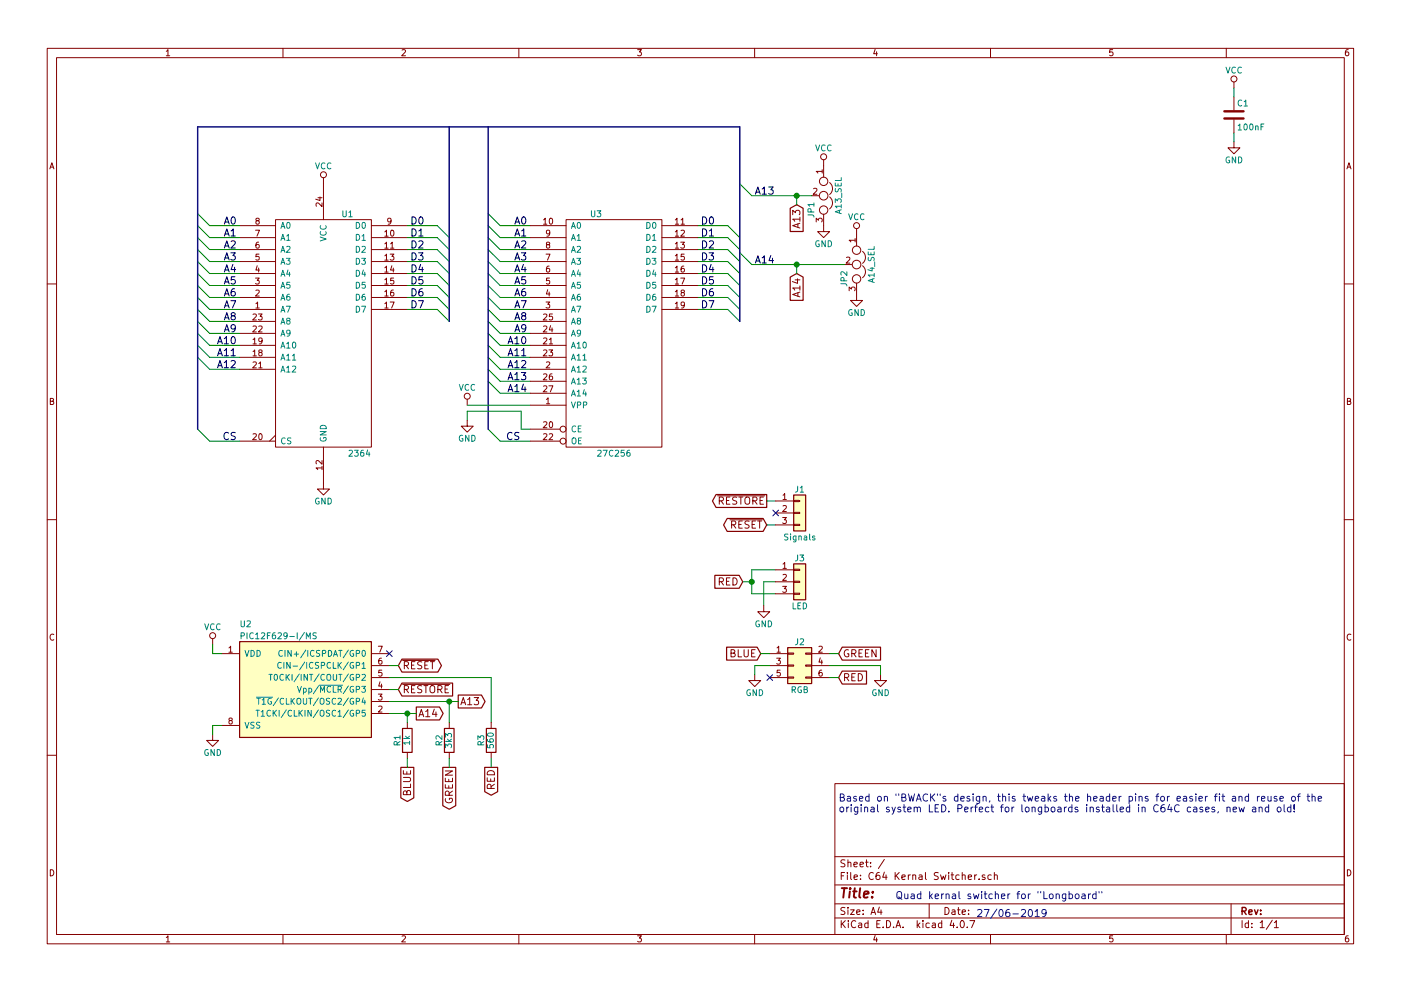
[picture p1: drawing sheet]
<svg xmlns="http://www.w3.org/2000/svg" width="297mm" height="210mm" viewBox="0 0 297 210" stroke-linecap="round" stroke-linejoin="round" font-family="sans-serif">
<g fill="none" stroke="#840000" stroke-width=".21">
<path d="M10 10.3h277v189.9h-277zM12 12.2h273v186.1h-273zM35.3 10.9l.3-.4v1.3M35.3 11.8h.7M60 10.3v1.9M85.2 10.6l.5-.1 .3 .4-.8 .9h.8M110 10.3v1.9M135.2 10.5h.8l-.4 .5 .3 .1 .1 .2-.1 .4-.2 .1-.5-.1M160 10.3v1.9M185.5 10.5l-.3 .9h.8M185.9 11v.8M210 10.3v1.9"/>
<path d="M235.9 10.5h-.6v.6h.6l.1 .5-.3 .2-.4-.1M260 10.3v1.9M261.6 17.4v1.3M285.9 10.5l-.4 .1-.2 .2-.1 .8 .3 .2 .4-.1 .1-.4-.1-.2-.4-.1-.3 .3M10.6 35.8l.4-1.3 .4 1.3M10.7 35.5h.6M68.6 37.7v8.9M174.3 36.4h-1.2l.3 .3M174.3 36v.7M174.6 33.9v3.7M175.9 38.7a1.62 1.62 0 0 1 0 2.6M261.6 30.1v1.3h1.3l-1.3 1.2-1.3-1.2h1.3"/>
<path d="M261.6 20.6v2.8M261.6 25.4v2.8M285.6 35.8l.4-1.3 .4 1.3M285.7 35.5h.6M50.8 58h7.6M50.8 55.5h7.6M50.8 53h7.6M50.8 50.4h7.6M50.8 47.9h7.6M54.2 59h.8l-.5 .5 .4 .1v.5l-.2 .2-.5-.2M54.2 48.8h.8l-.5 1.3M54.5 46.8l-.2-.2 .1-.3 .5 .1v.3l-.5 .2-.1 .2v.3l.2 .2h.2l.3-.3-.1-.3-.2-.2"/>
<path d="M54.5 56.4l-.2 .9h.7M54.8 51.4h-.3l-.2 .3v.7l.2 .2 .4-.1-.1-.6h-.3l-.2 .2M54.8 56.9v.8M54.9 53.9h-.6v.6h.6v.6l-.2 .1-.4-.1M58.4 46.6h20.3v48.3h-20.3zM67.4 42h.9M67.8 41.8v.7l-.9-.2M68.3 43v.8l-.9-.8-.4 .3 .1 .5M78.7 58h7.7M78.7 55.5h7.7M78.7 53h7.7M78.7 50.4h7.7"/>
<path d="M78.7 47.9h7.7M81.6 49.2l.3-.4v1.3M81.6 51.7l.3-.3v1.2M81.6 54.3l.3-.4v1.3M81.6 56.8l.3-.3v1.2M81.6 59.4l.3-.4v1.3M81.6 50.1h.7M81.6 52.6h.7M81.6 55.2h.7M81.6 57.7h.7M82.7 53.9h.8l-.4 .5 .4 .1v.6l-.2 .1-.6-.1M82.8 51.7l.4-.3v1.2"/>
<path d="M82.8 52.6h.7M82.9 46.8l-.2 .3-.4-.1-.1-.6 .5-.1 .2 .2v.8l-.4 .3h-.2M82.9 48.9l.2-.1a.67 .67 0 0 1 .4 .7 .67 .67 0 0 1-.4 .6l-.3-.5zM83.1 56.4l-.3 .9h.8M83.4 56.9v.8M83.5 59h-.6l-.1 .6h.7v.5l-.2 .2-.5-.2M112.4 58h7.6M112.4 55.5h7.6M112.4 53h7.6M112.4 50.4h7.6M112.4 47.9h7.6M115.2 46.7l.4-.4v1.3"/>
<path d="M115.2 47.6h.8M115.8 53.9h.8l-.5 1.3M116.1 51.9l-.3-.2 .1-.2h.6v.3l-.5 .2-.2 .2 .1 .3 .2 .1h.2l.3-.2-.1-.4-.2-.1M116.4 56.5h-.3l-.2 .3-.1 .7 .3 .2 .4-.1-.1-.6-.3-.1-.3 .3M116.5 59h-.6l-.1 .6h.7v.5l-.2 .2-.5-.2M116.6 49.4l-.3 .2-.3-.1-.1-.6 .4-.1 .3 .3-.1 .7-.3 .3h-.2M116.6 46.4l.1-.1a.67 .67 0 0 1 .5 .6 .67 .67 0 0 1-.5 .7l-.2-.5zM120 46.6h20.3v48.3h-20.3zM140.3 58h7.7M140.3 55.5h7.7M140.3 53h7.7M140.3 50.4h7.7"/>
<path d="M140.3 47.9h7.7M143.2 46.7l.3-.4v1.3M143.2 49.2l.3-.4v1.3M143.2 51.7l.3-.3v1.2M143.2 54.3l.3-.4v1.3M143.2 56.8l.3-.3v1.2M143.2 59.4l.3-.4v1.3M143.2 50.1h.7M143.2 52.6h.7M143.2 55.2h.7M143.2 57.7h.7M143.2 47.6h.7"/>
<path d="M144.3 51.4h.8l-.4 .5 .4 .1v.5l-.2 .1-.6-.1M144.3 59h.9l-.6 1.3M144.4 46.7l.4-.4v1.3M144.4 48.9l.5-.1 .2 .4-.8 .9h.8M144.4 47.6h.7M145 56.5h-.4l-.2 .3v.7l.2 .2 .5-.1-.1-.6-.4-.1-.2 .3M145.1 53.9h-.7v.6h.7v.6l-.2 .1-.5-.1M168.1 45.6v-1l.6 .5 .2-.5 .5 .1 .2 .2-.2 .7M168.6 59.4h1M169.1 59.2v.9l-1.1-.4M169.2 47.5v.8M169.6 47.4l-1.5 .5 1.5 .5"/>
<path d="M169.6 46.5h-1.5l.4 .5M169.6 46.1v.9M172.1 41.5h1.5M172.5 40.1l.5-.2 .2 .4-.8 .9h.8M173.1 47.1v-.8l.4 .4 .1-.4h.6l.1 .2-.1 .6M174.6 45.5v3.6h1.3l-1.3 1.3-1.2-1.3h1.2M175.9 41.8a1.62 1.62 0 0 1 0 2.5M179.1 56.1h1.5M179.5 54.7l.5-.1 .2 .3-.8 .9h.8M181.3 51h-1.3l.4 .3M181.3 50.6v.7M181.6 48.5v3.7"/>
<path d="M182.9 53.3a1.62 1.62 0 0 1 0 2.6M182.9 56.4a1.62 1.62 0 0 1 0 2.5M10 60.2h2M50.8 65.7h7.6M50.8 63.1h7.6M50.8 60.6h7.6M50.8 78.4h7.6M50.8 70.7h7.6M50.8 68.2h7.6M50.8 75.8h7.6M50.8 73.3h7.6M53.6 76.9l.5-.1 .3 .3-.8 .9h.8"/>
<path d="M53.6 69.3l.5-.1 .3 .3-.8 .9h.8M53.6 66.7l.5-.1 .3 .4-.8 .9h.8M53.6 74.6l.4-.4v1.3M53.6 72.1l.4-.4v1.3M53.6 75.5h.8M53.6 73h.8M54.3 64.4l.3-.3v1.2M54.3 61.6l.4-.1 .3 .4-.8 .9h.8M54.3 65.3h.7M54.8 66.6h.8l-.5 .5 .4 .1v.6l-.2 .1-.5-.1M54.9 77.1l.3-.3v1.2M54.9 69.3l.4-.1 .3 .3-.8 .9h.8"/>
<path d="M54.9 78h.7M55.1 74.8l-.2-.3 .1-.2h.5v.3l-.5 .2-.1 .2v.4l.2 .1h.2l.3-.2-.1-.4-.2-.1M55.6 72.2l-.3 .3-.3-.1-.1-.6 .4-.1 .3 .2-.1 .8-.3 .3h-.2M78.7 65.7h7.7M78.7 63.1h7.7M78.7 60.6h7.7M81.6 61.9l.3-.4v1.3M81.6 64.4l.3-.3v1.2M81.6 60.3h.7M81.6 65.3h.7M81.6 62.8h.7M82.7 64.1h.9l-.6 1.2"/>
<path d="M83.4 61.5l-.4 .1-.1 .2-.1 .8 .2 .2 .5-.1-.1-.6-.4-.1-.2 .2M112.4 65.7h7.6M112.4 63.1h7.6M112.4 60.6h7.6M112.4 78.4h7.6M112.4 70.7h7.6M112.4 68.2h7.6M112.4 75.8h7.6M112.4 73.3h7.6M115.2 71.8l.5-.1 .3 .4-.8 .9h.8M115.2 74.3l.5-.1 .3 .4-.8 .9h.8M115.2 69.3l.5-.1 .3 .3-.8 .9h.8"/>
<path d="M115.2 66.7l.5-.1 .3 .4-.8 .9h.8M115.2 79.4l.5-.1 .3 .4-.8 .9h.8M115.8 64.1h.8l-.5 .5 .4 .1v.5l-.2 .1-.5-.1M115.8 76.9l.5-.1 .3 .3-.8 .9h.8M116.1 61.5l-.3 .9h.8M116.4 74.2h.8l-.5 .5 .4 .1v.6l-.2 .1-.5-.1M116.4 61.9v.9M116.5 72.1l.3-.4v1.3M116.5 73h.7M116.7 69.1l-.2 .9h.7M117 79.3l-.3 .1-.2 .2v.7l.2 .3 .4-.1-.1-.6-.3-.1-.2 .2M117 69.6v.8"/>
<path d="M117.1 66.6h-.6v.6h.6v.6l-.2 .1-.4-.1M140.3 65.7h7.7M140.3 63.1h7.7M140.3 60.6h7.7M143.2 61.9l.3-.4v1.3M143.2 64.4l.3-.3v1.2M143.2 60.3h.7M143.2 65.3h.7M143.2 62.8h.7M144.6 62.1l-.2-.3v-.2h.7v.3l-.6 .2-.1 .2v.4l.2 .1h.3l.2-.2v-.4l-.2-.1M145.1 64.6l-.2 .3-.4-.1-.1-.6 .5-.1 .2 .2v.7l-.3 .3h-.3M169.2 62.1v.8"/>
<path d="M169.6 62l-1.5 .5 1.5 .5M169.6 61.1h-1.5l.4 .5M169.6 60.7v.9M180 61.7v-.8l.5 .4 .1-.3h.6l.1 .1-.1 .6M181.6 60.1v3.6h1.3l-1.3 1.3-1.3-1.3h1.3M285 60.2h2M10.7 85.1h.5l.1-.5-.6-.1v1.3h.5l.2-.4-.3-.3M50.8 93.6h7.6M53.6 92.1l.5-.1 .3 .4-.8 .9h.8M55 92.1l.1-.1a.67 .67 0 0 1 .5 .7 .67 .67 0 0 1-.5 .6l-.2-.5zM58.4 92.3l-1.3 1.3M68.3 99.3h-1.3l.4 .3"/>
<path d="M68.3 97.7v.8l-.9-.8-.4 .2 .1 .5M68.3 98.9v.7M68.6 94.9v8.9h1.2l-1.2 1.2-1.3-1.2h1.3M99.1 89.1v1.3h1.2l-1.2 1.3-1.3-1.3h1.3M99.1 84.7v1.3M112.4 93.6h6.3M112.4 86h7.6M112.4 91.1h6.3M112.4 80.9h7.6M112.4 83.4h7.6M115.2 89.6l.5-.1 .3 .3-.8 .9h.8M115.2 92.1l.5-.1 .3 .4-.8 .9h.8"/>
<path d="M115.2 82l.5-.1 .3 .3-.8 .9h.8M115.8 84.8l.4-.4v1.3M115.8 85.7h.8M116.4 81.9h.8l-.5 1.2M116.5 92.1l.4-.1 .3 .4-.8 .9h.8M116.6 89.6l.1-.1a.67 .67 0 0 1 .5 .6 .67 .67 0 0 1-.5 .6l-.2-.4zM285.7 85.1h.5l.1-.5-.6-.1v1.3h.5l.2-.4-.3-.3M10 110.3h2M152.1 105.2h10.1M152.5 106.3l.7-.1 .2-.2-.1-.4-.2-.1h-.6v1.5M152.9 106.3l.5 .7M154 106.2h.5"/>
<path d="M154.8 105.5h-.8v1.5h.8M154.8 110.3h6.8M155.1 111.3h.8l.1-.3-.1-.3-.2-.2h-.6v1.6M155.5 111.3l.5 .8M156.2 105.5h-.6l-.2 .1v.4l.7 .3 .1 .4-.3 .3-.6-.1M156.6 105.5h.9M156.6 111.3h.5M157.1 105.5v1.5M157.4 110.5h-.8v1.6h.8M158 105.7a.5 .5 0 0 1 .6-.2 .5 .5 0 0 1 .4 .5l-.1 .8-.3 .2a.53 .53 0 0 1-.7-.5zM158.8 110.6l-.6-.1-.3 .3 .2 .4 .6 .3v.4l-.2 .2-.6-.1M159.5 111.3h.5"/>
<path d="M159.6 106.3l.8-.1 .1-.2-.1-.4-.2-.1h-.6v1.5M160 106.3l.5 .7M160.2 110.5h-.7v1.6h.7M160.6 110.5h.9M161.1 110.5v1.6M161.1 106.2h.5M161.9 105.5h-.8v1.5h.8M164.5 106.3h3.8M164.5 108.8h3.8M164.5 111.4h3.8M165.9 109.8h.8l-.4 .5 .4 .1v.5l-.2 .2-.6-.2M166 119.7l.4-.4v1.3"/>
<path d="M166 105.1l.4-.4v1.3M166 107.4l.5-.1 .2 .3-.8 .9h.8M166 106h.7M168.3 111.2h1.2v.3h-1.2zM168.3 108.7h1.2v.3h-1.2zM168.3 106.2h1.2v.2h-1.2zM285 110.3h2M11.4 134.6a.58 .58 0 0 0-.8 .6 .58 .58 0 0 0 .8 .5M45.1 135.5v1.3M47 138.7h3.8M48.5 137.5l.4-.4v1.3M48.5 138.4h.8"/>
<path d="M78.7 138.7h3.8M80.2 137.1h.9l-.6 1.3M80.9 139.6l-.4 .1-.2 .2v.8l.2 .2 .4-.1v-.6l-.4-.1-.2 .3M152.5 123.4l.7-.1 .2-.2-.1-.3-.2-.2h-.6v1.5M152.9 123.4l.5 .7M154 123.3h.5M154.8 122.6h-.8v1.5h.8M155 138.6l.7-.1 .1-.2-.1-.3-.7-.2v1.6h.6l.2-.2 .1-.3-.4-.3M155.4 122.6a.77 .77 0 0 1 .9 .8 .77 .77 0 0 1-.9 .7zM156.5 137.8v1.6h.8M157.8 137.8v1.3l.3 .3h.2l.3-.3v-1.3M159.4 138.6h.5"/>
<path d="M160.1 137.8h-.7v1.6h.7M161.9 128.5v1.3h1.3l-1.3 1.3-1.2-1.3h1.2M163.2 138.7h3.8M164.5 120.9h3.8M164.5 123.4h3.8M164.5 126h3.8M164.7 139.6h.8l-.5 .5 .4 .1v.6l-.2 .1-.5-.1M164.7 137.5l.4-.4v1.3M164.7 138.4h.8M165.9 124.4h.8l-.4 .5 .4 .1v.5l-.2 .2-.6-.2M166 122l.5-.1 .2 .3-.8 .9h.8M166 120.6h.7"/>
<path d="M167 138.6h1.3v.2h-1.3zM168.3 125.9h1.2v.2h-1.2zM168.3 123.3h1.2v.3h-1.2zM168.3 120.8h1.2v.2h-1.2zM170.8 138.6h1.3v.2h-1.3zM172.1 138.7h3.8M173.6 137.2l.5-.1 .2 .4-.7 .9h.7M173.9 139.6l-.3 .9h.8M179.9 137.9a.71 .71 0 0 0-.9 .7 .71 .71 0 0 0 .9 .7l.1-.6h-.3M180.6 138.7l.7-.1 .2-.3-.1-.3-.2-.2h-.6v1.6M181 138.7l.5 .7M182.1 138.6h.5"/>
<path d="M182.9 137.8h-.8v1.6h.8M183.5 138.6h.5M184.2 137.8h-.7v1.6h.7M185.8 137.8v1.6l-.9-1.6v1.6M286.4 134.6a.58 .58 0 0 0-.8 .6 .58 .58 0 0 0 .8 .5M45.1 155.8v1.3h1.3l-1.3 1.3-1.3-1.3h1.3M47 153.9h3.8M48.8 152.9l-.3-.3 .1-.2h.6v.3l-.6 .2-.1 .2 .1 .4 .2 .1h.2l.3-.2-.1-.4-.2-.1M78.7 151.4h3.8M78.7 148.8h3.8M78.7 146.3h3.8M78.7 143.8h3.8"/>
<path d="M78.7 141.2h3.8M80.2 147.3h.8l-.4 .4 .3 .1v.6l-.1 .1-.6-.1M80.3 149.9l.5-.1 .2 .4-.8 .9h.8M80.6 144.6l-.3 1h.8M80.9 145.1v.9M80.9 142.2h-.6v.6h.6v.5l-.1 .2-.5-.2M85.4 145.2h10M85.4 140.1h6.9M85.7 146.3l.8-.1 .1-.2-.1-.4-.2-.1h-.6v1.5M85.7 141.2l.8-.1 .1-.2-.1-.4-.2-.1h-.6v1.5M86.1 146.3l.5 .7M86.1 141.2l.5 .7"/>
<path d="M86.4 153.3v1.3M86.4 159.6v1.3M87.2 146.2h.6M87.2 141.1h.6M88 145.5h-.8v1.5h.8M88 140.4h-.8v1.5h.8M88.8 152.1l.5-1.6 .5 1.6M89 151.6h.7M89.4 145.5h-.6l-.2 .1v.4l.7 .3 .1 .4-.3 .3-.6-.1M89.4 140.5l-.6-.1-.2 .1v.5l.7 .2 .1 .4-.3 .3-.6-.1M89.9 145.5h.8M90.1 141.1h.5"/>
<path d="M90.2 151l.5-.5v1.6M90.2 152.1h.9M90.3 145.5v1.5M90.8 140.4h-.7v1.5h.7M91.2 145.7a.5 .5 0 0 1 .6-.2 .5 .5 0 0 1 .4 .5l-.1 .8-.3 .2a.53 .53 0 0 1-.6-.5zM91.2 140.4h.9M91.7 140.4v1.5M92.1 150.5l-.4 1.1h1M92.4 151v1.1M92.8 146.3l.8-.1 .1-.2-.1-.4-.2-.1h-.6v1.5M93.2 146.3l.5 .7M94.4 146.2h.5"/>
<path d="M95.1 145.5h-.7v1.5h.7M95.2 153.3v1.3M95.2 159.6v1.3M97.7 149.5l.5-1.5 .5 1.5M97.8 149.1h.8M99.1 148.4l.5-.4v1.5M99.1 149.5h.9M100.5 148h1l-.5 .6 .5 .3-.1 .5-.2 .1-.7-.1M104.1 153.3v1.3M104.1 159.6v1.3M160 143.1v1.3h1.3l-1.3 1.3-1.3-1.3h1.3M163.2 143.8h3.8"/>
<path d="M163.2 141.2h3.8M165.4 142.2h-.6l-.1 .6h.7v.5l-.2 .2-.5-.2M167 143.6h1.3v.3h-1.3zM167 141.1h1.3v.2h-1.3zM170.8 143.6h1.3v.3h-1.3zM170.8 141.1h1.3v.2h-1.3zM172.1 143.8h3.8M172.1 141.2h3.8M174.2 142.2h-.3l-.2 .3-.1 .7 .3 .3 .4-.2-.1-.6h-.3l-.3 .2M174.2 140v.9M179.1 143.7h.7l.2-.3-.1-.3-.2-.2h-.6v1.5M179.5 143.7l.5 .7"/>
<path d="M180.6 143.7h.5M181.3 142.9h-.7v1.5h.7M182 142.9a.77 .77 0 0 1 .9 .8 .77 .77 0 0 1-.9 .7zM186.7 143.1v1.3h1.3l-1.3 1.3-1.3-1.3h1.3M10 160.2h2M85.5 164.9h1.3l.2 .3v.3l-.2 .3h-1.3M85.5 163.5v.7h1.5v-.7M86.3 168.1l.2-.4h.3l.2 .3v.6h-1.5l.2-.7 .3-.1 .2 .1 .1 .7M86.3 163.7v.5M87 166.3v.8h-1.5M94.4 166.5v.7h1.5v-.7M94.4 165.1v.7h1.5v-.7"/>
<path d="M94.4 163.6h1.5l-1.5 .9h1.5M94.5 169.4a.71 .71 0 0 0 .7 .9 .71 .71 0 0 0 .7-.9h-.6v.3M95.1 165.3v.5M95.1 166.7v.5M95.2 168.7l-.1-.7-.2-.2-.3 .1-.2 .2v.6h1.5M95.9 167.8l-.7 .5M103.3 165v.8h1.5v-.8M103.4 163.8a.81 .81 0 0 1 .9-.3 .81 .81 0 0 1 .5 .9h-1.5zM104 165.2v.6M104.1 167.3l-.1-.8-.2-.1-.3 .1-.2 .2v.6h1.5M104.8 166.4l-.7 .5M177 166.3h108v32h-108z"/>
<path d="M285 160.2h2M10.7 184.5a.65 .65 0 0 1 .7 .7 .65 .65 0 0 1-.7 .6zM35.3 198.9l.3-.4v1.3M35.3 199.8h.7M60 198.3v1.9M85.2 198.6l.5-.1 .3 .4-.8 .9h.8M110 198.3v1.9M135.2 198.5h.8l-.4 .5 .3 .1 .1 .2-.1 .4-.2 .1-.5-.1M160 198.3v1.9M177 194.8h108M177 191.8h108M177 187.8h108"/>
<path d="M177 181.8h108M178.4 195.3v1.5M178.4 185.8h.5M178.6 196l.6 .8M179.1 185.1h-.7v1.5M179.1 192.6l-.5-.1-.3 .3 .1 .3 .7 .4v.4l-.2 .1-.6-.1M179.1 182.5l-.5-.1-.3 .3 .1 .3 .7 .4v.4l-.2 .1-.6-.1M179.2 195.3l-.8 .9M179.7 185.1v.2M179.7 185.6v1M179.8 192.5v.2M179.8 183.1l.2-.2 .4 .1v.9"/>
<path d="M179.8 182.4v1.5M179.8 193v1M179.9 195.3v.2M179.9 195.8v1M180.3 193h.8l-.8 1h.8M180.4 185.1v1.3l.2 .2M181.1 183.4l.7-.1-.1-.3-.4-.1-.2 .2v.7h.6M181.1 186.1l.7-.1-.1-.3-.4-.1-.2 .2 .1 .7h.5M181.4 195.5a.71 .71 0 0 0-1 .5 .71 .71 0 0 0 .8 .8l.2-.1M181.6 193.5l.7-.1v-.3l-.4-.1-.3 .2 .1 .7h.6M182.1 195.9h.6v.9M182.3 183.4l.8-.1-.1-.3-.4-.1-.3 .2 .1 .7h.6"/>
<path d="M182.4 186.5v.1M182.4 185.7v.1M182.7 196.2l-.7 .3 .2 .3 .5-.1M183 193.9v.1M183 193.1v.1M183.5 182.9h.6M183.7 182.4v1.3l.4 .2M184 195.9l-.4-.1-.3 .3 .1 .6 .2 .1 .4-.1M184 195.3v1.5M184.6 183.8v.1M184.6 183v.1M184.7 194l.4-1.5 .5 1.5"/>
<path d="M184.8 193.6h.7M185.2 185.3a.71 .71 0 0 0-1 .5 .71 .71 0 0 0 .7 .8l.3-.1M185.5 198.5l-.3 .9h.8M185.9 199v.8M185.9 196h.5M186.4 192.5l-.3 1h.9M186.4 185.1l-.4 .1a1.11 1.11 0 0 0-.1 1.3l.4 .1 .2-.1 .1-.5-.3-.3h-.4l-.2 .3M186.6 195.3h-.7v1.5h.7M186.8 193v1M187.2 196.7v.1M187.5 185l-.4 1.1h1M187.5 182.3l-1.3 2"/>
<path d="M187.9 185.6v1M188 195.3a.76 .76 0 0 1 .8 .8 .76 .76 0 0 1-.8 .7zM189.5 196.7v.1M189.8 185.1v1.5M190 196.8l.4-1.5 .6 1.5M190 185.7l.7 .9M190.1 196.4h.7M190.7 185.1l-.9 .9M191.2 186.1l.7-.1v-.3l-.5-.1-.2 .2 .1 .7h.6M191.5 196.7v.1M192.6 185.6v1M193 185.6l-.4 .3"/>
<path d="M193.5 185.7l.2-.1 .4 .1 .1 .9M193.5 185.6v1M194.5 195.3v1.5M194.6 196.3l.4 .5M194.9 185.7h.6v.9M195 195.8l-.5 .6M195.5 186l-.7 .3 .2 .3 .5-.1M195.7 195.3v.2M195.7 195.8v1M196.2 185.1v1.3l.2 .2M197 191.8v3M197 195.9l-.4-.1-.3 .3 .1 .6 .2 .1 .4-.1"/>
<path d="M197.7 195.9h.6v.9M198.3 196.2l-.7 .3 .2 .3 .5-.1M198.9 185.2l-.6-.1-.2 .3v.3l.8 .3v.5l-.2 .1-.6-.1M199.4 185.6l.3 1 .3-.7 .3 .7 .3-1M199.7 195.9l-.5-.1-.2 .3v.6l.2 .1 .5-.1M199.7 195.3v1.5M200.4 192.5a.76 .76 0 0 1 .8 .8 .76 .76 0 0 1-.8 .7zM201.1 185.1v.2M201.1 185.6v1M201.7 185.6h.5M201.8 195.2l-.4 1.1h1M201.9 193.1h.5l.1 .9"/>
<path d="M201.9 185.1v1.3l.3 .2M202.2 195.8v1M202.5 193.4l-.7 .3 .2 .3 .5-.1M202.9 196.7v.1M203 193h.6M203.2 192.5v1.3l.4 .2M203.4 185.7l-.5-.1-.3 .3 .1 .6 .2 .1 .5-.1M203.8 195.4l.1-.1a.8 .8 0 0 1 .6 .8 .8 .8 0 0 1-.6 .7 .97 .97 0 0 1-.1-1.4zM204 193.5l.7-.1-.1-.3-.4-.1-.2 .2 .1 .7h.5M204 185.7l.2-.1 .4 .1v.9M204 185.1v1.5M205.1 196.7v.1"/>
<path d="M205.3 186.1l.7-.1-.1-.3-.4-.1-.2 .2 .1 .7h.5M205.4 193.9v.1M205.4 193.1v.1M205.6 195.3h1.1l-.7 1.5M206.7 185.6v1M207.1 185.6l-.4 .3M207.6 186.5v.1M208.8 185.7l-.3-.1-.3 .2 .1 .2 .5 .2v.3h-.6M210 198.3v1.9M210.2 185.7l-.5-.1-.3 .3 .1 .6 .2 .1 .5-.1M210.8 185.7l.2-.1 .4 .1 .1 .9M210.8 185.1v1.5"/>
<path d="M235.9 198.5h-.6v.7l.6-.1 .1 .5-.3 .2-.4-.1M260 198.3v1.9M261 191.8v6.5M263.3 195.3v1.5M264.7 195.9l-.4-.1-.3 .3 .1 .6 .2 .1 .4-.1M264.7 195.3v1.5M265.4 196.7v.1M265.4 195.9v.1M267.2 195.8l.4-.5v1.5M267.2 196.8h.8M269.7 195.2l-1.2 2M270.2 195.8l.4-.5v1.5"/>
<path d="M270.2 196.8h.8M285.7 184.5a.65 .65 0 0 1 .7 .7 .65 .65 0 0 1-.7 .6zM285.9 198.5l-.4 .1-.2 .3-.1 .7 .3 .2 .4-.1 .1-.4-.1-.2-.4-.1-.3 .3"/>
<circle cx="261.6" cy="16.8" r=".63"/>
<circle cx="68.6" cy="37.1" r=".63"/>
<circle cx="174.6" cy="33.3" r=".63"/>
<circle cx="174.6" cy="38.5" r=".89"/>
<circle cx="174.6" cy="41.5" r=".91"/>
<circle cx="174.6" cy="44.6" r=".89"/>
<circle cx="181.6" cy="56.1" r=".91"/>
<circle cx="181.6" cy="47.9" r=".63"/>
<circle cx="181.6" cy="59.2" r=".89"/>
<circle cx="181.6" cy="53.1" r=".89"/>
<circle cx="99.1" cy="84.1" r=".63"/>
<circle cx="119.4" cy="93.6" r=".63"/>
<circle cx="119.4" cy="91.1" r=".63"/>
<circle cx="45.1" cy="134.9" r=".63"/>
</g>
<path d="M263.3 193.3l.8-.1 .1-.2-.1-.3-.2-.2h-.6v1.5M263.7 193.3l.5 .7M264.8 193.5l.7-.1-.1-.3-.4-.1-.2 .2v.7h.6M266 193l.3 1 .4-1M267.3 193.9v.1M267.3 193.1v.1" fill="none" stroke="#840000" stroke-width=".3"/>
<path d="M178.5 188.4h1.1M179 188.4l-.2 2M180.2 189.1l-.2 1.3M180.3 188.4l-.1 .2 .2-.1-.1-.1-.1 .2M180.9 189.1h.7M181.2 188.4l-.2 1.8 .1 .1 .4 .1M182.4 188.4l-.2 1.8 .2 .2M183.2 189.8l.9-.2v-.4l-.6-.1-.3 .3v.9h.7M184.9 190.3v.1M185.1 189.2l-.1 .2-.1-.1 .2-.1-.1 .2" fill="none" stroke="#840000" stroke-width=".41"/>
<g fill="none" stroke="#008484" stroke-width=".21">
<path d="M259.9 14.2l.4 1.3 .5-1.3M261.9 14.3a.56 .56 0 0 0-.7 .6 .56 .56 0 0 0 .7 .5M263.2 14.3a.56 .56 0 0 0-.8 .6 .56 .56 0 0 0 .8 .5M66.9 34.6l.4 1.2 .4-1.2M68.9 34.7a.56 .56 0 0 0-.8 .5 .56 .56 0 0 0 .8 .5M70.2 34.7a.56 .56 0 0 0-.8 .5 .56 .56 0 0 0 .8 .5M172.9 30.8l.5 1.2 .4-1.2M174.9 30.9a.56 .56 0 0 0-.7 .5 .56 .56 0 0 0 .7 .5M176.2 30.9a.56 .56 0 0 0-.8 .5 .56 .56 0 0 0 .8 .5M177.1 38.8v.6h1.3v-.6M177.1 40v.6l.5 .1a.54 .54 0 0 1 .6-.6l.2 .1-.1 .5M177.7 39v.4"/>
<path d="M178.4 37.7v.6h-1.3M260.7 33.3a.59 .59 0 0 0-.8 .6 .59 .59 0 0 0 .8 .6v-.5h-.2M262 33.3v1.3l-.7-1.3v1.3M262.5 26.7l.4-.4v1.3M262.5 27.6h.7M262.6 33.3a.64 .64 0 0 1 .7 .6 .64 .64 0 0 1-.7 .7zM263.3 21.3a.56 .56 0 0 0-.8 .6 .56 .56 0 0 0 .8 .5M263.8 21.6l.3-.4v1.3M263.8 22.5h.7M263.8 26.4l.2-.1a.67 .67 0 0 1 .5 .6 .67 .67 0 0 1-.5 .7l-.3-.5zM265 26.4l.2-.1a.67 .67 0 0 1 .5 .6 .67 .67 0 0 1-.5 .7l-.3-.5zM266.2 26.8l.2-.1 .3 .1 .1 .8"/>
<path d="M266.2 26.7v.9M267.4 26.9h.4M268 26.3h-.6v1.3M59.6 58.6l.4-1.3 .4 1.3M59.6 56.1l.4-1.3 .4 1.3M59.6 53.5l.4-1.2 .4 1.2M59.6 51l.4-1.3 .4 1.3M59.6 48.5l.4-1.3 .4 1.3M59.7 58.2h.6M59.7 55.7h.6M59.7 53.2h.6M59.7 50.6h.6"/>
<path d="M59.7 48.1h.6M60.7 54.8h.8l-.4 .5 .3 .1v.6l-.1 .1-.6-.1M60.8 52.4l.5-.1 .2 .3-.8 .9h.8M60.8 50.1l.3-.4v1.3M60.8 51h.7M60.9 47.3l.2-.1a.67 .67 0 0 1 .4 .6 .67 .67 0 0 1-.4 .7l-.3-.5zM61.1 57.3l-.3 .9h.7M61.4 57.8v.8M61.4 59.9h-.6v.6h.6v.5l-.1 .2-.5-.2M67.9 50.3l1.3 .4-1.3 .4M68 49.1a.56 .56 0 0 0 .5 .8 .56 .56 0 0 0 .5-.8M68 47.9a.56 .56 0 0 0 .5 .7 .56 .56 0 0 0 .5-.7"/>
<path d="M72.7 44.7v1l.2 .3h.3l.2-.3v-1M74 45.1l.3-.4v1.3M74 46h.7M75.5 47.2a.64 .64 0 0 1 .8 .6 .64 .64 0 0 1-.8 .7zM75.5 49.7a.64 .64 0 0 1 .8 .7 .64 .64 0 0 1-.8 .6zM75.5 52.3a.64 .64 0 0 1 .8 .6 .64 .64 0 0 1-.8 .6zM75.5 54.8a.64 .64 0 0 1 .8 .6 .64 .64 0 0 1-.8 .7zM75.5 57.3a.64 .64 0 0 1 .8 .7 .64 .64 0 0 1-.8 .6zM75.5 59.9a.64 .64 0 0 1 .8 .6 .64 .64 0 0 1-.8 .7zM76.7 54.8h.8l-.5 .5 .4 .1v.6l-.2 .1-.5-.1M76.8 50.1l.3-.4v1.3M76.8 52.4l.4-.1 .3 .3-.8 .9h.8"/>
<path d="M76.8 51h.7M76.9 47.3l.1-.1a.67 .67 0 0 1 .5 .6 .67 .67 0 0 1-.5 .7l-.2-.5zM77 57.3l-.2 .9h.7M77.3 57.8v.8M77.4 59.9h-.6v.6h.6v.5l-.2 .2-.4-.2M121.2 58.6l.4-1.3 .4 1.3M121.2 56.1l.4-1.3 .4 1.3M121.2 53.5l.4-1.2 .4 1.2M121.2 51l.4-1.3 .4 1.3M121.2 48.5l.4-1.3 .4 1.3M121.3 58.2h.6M121.3 55.7h.6"/>
<path d="M121.3 53.2h.6M121.3 50.6h.6M121.3 48.1h.6M122.3 54.8h.8l-.4 .5 .3 .1v.6l-.1 .1-.6-.1M122.4 52.4l.5-.1 .2 .3-.8 .9h.8M122.4 50.1l.3-.4v1.3M122.4 51h.7M122.5 47.3l.2-.1a.67 .67 0 0 1 .4 .6 .67 .67 0 0 1-.4 .7l-.3-.5zM122.7 57.3l-.3 .9h.7M123 57.8v.8M123 59.9h-.6v.6h.6v.5l-.1 .2-.5-.2M125.4 44.7v1l.2 .3h.3l.2-.3v-1"/>
<path d="M126.6 44.7h.8l-.5 .5 .4 .1v.6l-.1 .1-.6-.1M137.1 47.2a.64 .64 0 0 1 .8 .6 .64 .64 0 0 1-.8 .7zM137.1 49.7a.64 .64 0 0 1 .8 .7 .64 .64 0 0 1-.8 .6zM137.1 52.3a.64 .64 0 0 1 .8 .6 .64 .64 0 0 1-.8 .6zM137.1 54.8a.64 .64 0 0 1 .8 .6 .64 .64 0 0 1-.8 .7zM137.1 57.3a.64 .64 0 0 1 .8 .7 .64 .64 0 0 1-.8 .6zM137.1 59.9a.64 .64 0 0 1 .8 .6 .64 .64 0 0 1-.8 .7zM138.3 54.8h.8l-.5 .5 .4 .1v.6l-.2 .1-.5-.1M138.4 50.1l.3-.4v1.3M138.4 52.4l.4-.1 .3 .3-.8 .9h.8M138.4 51h.7M138.5 47.3l.1-.1a.67 .67 0 0 1 .5 .6 .67 .67 0 0 1-.5 .7l-.2-.5z"/>
<path d="M138.6 57.3l-.2 .9h.7M138.9 57.8v.8M139 59.9h-.6v.6h.6v.5l-.2 .2-.4-.2M171.3 45.6h1.1l.2 .5M172 45l-.1-.6-.5-.1-.1 .7h1.3M172.6 43.4h-1.3l.4 .4M172.6 43v.8M173.7 51.1a.59 .59 0 0 0-.8 .6 .59 .59 0 0 0 .8 .6v-.5h-.2M175 51.1v1.2l-.7-1.2v1.2M175.6 51.1a.64 .64 0 0 1 .7 .6 .64 .64 0 0 1-.7 .6zM177.1 43v-.8l.5 .4 .1-.4h.5l.2 .2-.2 .6M178 44.6v.6"/>
<path d="M178.4 44.5l-1.3 .4 1.3 .4M178.4 43.8h-1.3l.3 .3M178.4 43.4v.7M178.5 41v.9M178.9 59.6v-.6l-.5-.1-.1 .7h1.3M179.6 57.7v.7l-1-.7-.3 .2 .1 .5M179.9 45.4l.4 1.2 .5-1.2M181.9 45.5a.56 .56 0 0 0-.8 .5 .56 .56 0 0 0 .8 .5M183.2 45.5a.56 .56 0 0 0-.8 .5 .56 .56 0 0 0 .8 .5M184.1 53.4v.6h1.2v-.6M184.1 54.6v.6l.5 .1a.54 .54 0 0 1 .6-.6l.1 .1v.5M184.5 56.9h.8"/>
<path d="M184.7 53.6v.4M184.9 56.7v.8l-.9-.3M185 59.2v.6M185.3 59.1l-1.2 .4 1.2 .4M185.3 58.4h-1.2l.3 .3M185.3 52.3v.6h-1.2M185.3 58v.7M185.4 55.6v.9M59.6 66.2l.4-1.2 .4 1.2M59.6 63.7l.4-1.3 .4 1.3M59.6 61.2l.4-1.3 .4 1.3M59.6 78.9l.4-1.2 .4 1.2"/>
<path d="M59.6 71.3l.4-1.3 .4 1.3M59.6 68.8l.4-1.3 .4 1.3M59.6 76.4l.4-1.3 .4 1.3M59.6 73.9l.4-1.3 .4 1.3M59.7 65.9h.6M59.7 63.3h.6M59.7 60.8h.6M59.7 78.6h.6M59.7 70.9h.6M59.7 68.4h.6M59.7 76h.6M59.7 73.5h.6"/>
<path d="M60.7 65h.8l-.5 1.2M60.8 78l.3-.3v1.2M60.8 75.5l.3-.4v1.3M60.8 72.9l.3-.3v1.3M60.8 78.9h.7M60.8 76.4h.7M60.8 73.9h.7M61 68l-.2-.2 .1-.2h.5v.3l-.5 .2-.1 .2v.4l.2 .1h.3l.2-.3-.1-.3-.1-.2M61.4 62.4l-.4 .1-.2 .2v.7l.2 .3 .4-.1v-.6l-.4-.1-.2 .2M61.5 70.6l-.2 .2h-.4l-.1-.7 .5-.1 .2 .3-.1 .7-.3 .3h-.2M62 77.8l.5-.1 .2 .3-.8 .9h.8M62 75.5l.4-.4v1.3"/>
<path d="M62 76.4h.7M62.1 72.7l.2-.1a.67 .67 0 0 1 .4 .6 .67 .67 0 0 1-.4 .7l-.3-.5zM75.5 62.4a.64 .64 0 0 1 .8 .7 .64 .64 0 0 1-.8 .6zM75.5 65a.64 .64 0 0 1 .8 .6 .64 .64 0 0 1-.8 .6zM76.7 65h.8l-.5 1.2M77.3 62.4l-.3 .1-.2 .2v.7l.2 .3 .4-.1-.1-.6-.3-.1-.2 .2M121.2 78.9l.4-1.2 .4 1.2M121.2 66.2l.4-1.2 .4 1.2M121.2 63.7l.4-1.3 .4 1.3M121.2 61.2l.4-1.3 .4 1.3M121.2 73.9l.4-1.3 .4 1.3M121.2 76.4l.4-1.3 .4 1.3"/>
<path d="M121.2 71.3l.4-1.3 .4 1.3M121.2 68.8l.4-1.3 .4 1.3M121.3 65.9h.6M121.3 63.3h.6M121.3 60.8h.6M121.3 78.6h.6M121.3 70.9h.6M121.3 68.4h.6M121.3 76h.6M121.3 73.5h.6M122.3 65h.8l-.5 1.2M122.4 78l.3-.3v1.2"/>
<path d="M122.4 72.9l.3-.3v1.3M122.4 75.5l.3-.4v1.3M122.4 78.9h.7M122.4 76.4h.7M122.4 73.9h.7M122.6 68l-.2-.2 .1-.2h.5v.3l-.5 .2-.1 .2v.4l.2 .1h.3l.2-.3-.1-.3-.1-.2M123 62.4l-.4 .1-.2 .2v.7l.2 .3 .4-.1v-.6l-.4-.1-.2 .2M123.1 70.6l-.2 .2h-.4l-.1-.7 .5-.1 .2 .3-.1 .7-.3 .3h-.2M123.6 77.8l.5-.1 .2 .3-.8 .9h.8M123.6 75.5l.4-.4v1.3M123.6 76.4h.7M123.7 72.7l.2-.1a.67 .67 0 0 1 .4 .6 .67 .67 0 0 1-.4 .7l-.3-.5z"/>
<path d="M137.1 62.4a.64 .64 0 0 1 .8 .7 .64 .64 0 0 1-.8 .6zM137.1 65a.64 .64 0 0 1 .8 .6 .64 .64 0 0 1-.8 .6zM138.3 65h.8l-.5 1.2M138.9 62.4l-.3 .1-.2 .2v.7l.2 .3 .4-.1-.1-.6-.3-.1-.2 .2M178.3 60.2h1l.3 .5M180.6 65.7a.59 .59 0 0 0-.7 .6 .59 .59 0 0 0 .7 .6l.1-.5h-.2M182 65.7v1.2l-.7-1.2v1.2M182.6 65.7a.64 .64 0 0 1 .7 .6 .64 .64 0 0 1-.7 .6zM60.5 93a.56 .56 0 0 0-.8 .5 .56 .56 0 0 0 .8 .6M61.7 93h-.6l-.1 .4a.54 .54 0 0 1 .6 .7l-.2 .1-.4-.1M67.9 91.6h1.3l-1.3 .7h1.3M67.9 92.9a.59 .59 0 0 0 .6 .7 .59 .59 0 0 0 .6-.7l-.5-.1v.3"/>
<path d="M67.9 90.5a.69 .69 0 0 1 .8-.2 .69 .69 0 0 1 .5 .7h-1.3zM74 95.6l.5-.1 .2 .4-.8 .9h.8M75.2 95.5h.7l-.4 .5 .4 .1v.6l-.2 .1-.5-.1M77 95.5l-.3 .1-.2 .2v.7l.2 .3 .4-.1-.1-.6-.3-.1-.2 .2M78 95.4l-.3 1h.7M78.3 95.9v.9M97.4 81.6l.4 1.2 .4-1.2M98.1 92.4a.59 .59 0 0 0-.7 .6 .59 .59 0 0 0 .7 .5v-.4h-.2M99.4 81.7a.56 .56 0 0 0-.8 .5 .56 .56 0 0 0 .8 .5M99.4 92.3v1.3l-.7-1.3v1.3M100 92.3a.64 .64 0 0 1 .7 .7 .64 .64 0 0 1-.7 .6zM100.6 81.7a.56 .56 0 0 0-.7 .5 .56 .56 0 0 0 .7 .5"/>
<path d="M121.2 85.3l.4 1.3 .4-1.3M121.2 81.5l.4-1.3 .4 1.3M121.2 84l.4-1.3 .4 1.3M121.3 81.1h.6M121.3 83.6h.6M121.3 93.1l.3-.2 .3 .1 .2 .7a.42 .42 0 0 1-.2 .4 .42 .42 0 0 1-.4 0l-.2-.4zM122 90.5a.56 .56 0 0 0-.7 .5 .56 .56 0 0 0 .7 .5M122.4 80.6l.3-.4v1.3M122.4 83.1l.3-.4v1.3M122.4 81.5h.7M122.4 84h.7M122.4 85.9h.6l.1-.5-.7-.1v1.3"/>
<path d="M122.6 91h.4M122.7 93.5h.4M123.2 90.4h-.6v1.2h.6M123.3 92.9h-.6v1.3h.6M123.5 80.2h.8l-.4 .5 .4 .1v.6l-.2 .1-.6-.1M123.7 85.9h.6l.1-.5-.7-.1v1.3M123.9 82.7l-.3 .9h.8M124.2 83.2v.8M126.7 95.6l.5-.1 .3 .4-.8 .9h.8M127.9 95.5h.8l-.5 1.3M129.9 95.6a.56 .56 0 0 0-.7 .5 .56 .56 0 0 0 .7 .6M130.5 95.6l.4-.1 .3 .4-.8 .9h.8"/>
<path d="M132.3 95.5h-.6v.6h.6v.6l-.1 .1-.5-.1M133.5 95.5l-.4 .1-.2 .2v.7l.2 .3 .5-.1-.1-.6-.4-.1-.2 .2M67.6 105.7a.59 .59 0 0 0-.7 .6 .59 .59 0 0 0 .7 .6l.1-.5h-.3M68.9 105.7v1.3l-.7-1.3v1.3M69.5 105.7a.64 .64 0 0 1 .8 .6 .64 .64 0 0 1-.8 .7zM167.1 113.4h-.7v.4a.54 .54 0 0 1 .6 .6l-.2 .2-.5-.1M167.6 113.3v.1M167.6 113.7v.9M168.8 113.7l-.1 1.2h-.5M168.8 113.8l-.4-.1-.2 .3 .1 .5h.5M169.1 117.7v1.1l-.5 .2M169.1 103.1v1.1l-.5 .2"/>
<path d="M169.4 113.8l.1-.1 .3 .1 .1 .8M169.4 113.7v.9M169.6 117.7h.8l-.4 .5 .3 .1v.6l-.1 .1-.6-.1M169.7 103.5l.3-.4v1.3M169.7 104.4h.7M170.5 113.8h.5v.8M171 114l-.5 .3 .1 .3 .4-.1M171.7 113.3v1.1l.1 .2M172.7 113.8l-.3-.1-.1 .2v.2l.4 .1v.3h-.4M43.4 132.4l.4 1.2 .4-1.2M45.4 132.5a.56 .56 0 0 0-.8 .5 .56 .56 0 0 0 .8 .5M46.7 132.5a.56 .56 0 0 0-.8 .5 .56 .56 0 0 0 .8 .5"/>
<path d="M51.1 131.7v1l.2 .3h.3l.2-.3v-1M51.1 134.9l.6-.1 .1-.4-.7-.1v1.2M51.9 138l.4 1.3 .5-1.3M52.4 131.8l.5-.1 .2 .4-.8 .9h.8M52.4 134.3v1.2M53.2 138a.64 .64 0 0 1 .7 .6 .64 .64 0 0 1-.7 .7zM53.7 134.4a.56 .56 0 0 0-.8 .5 .56 .56 0 0 0 .8 .5M54.2 134.6l.4-.3v1.2M54.2 135.5h.7M54.5 138a.64 .64 0 0 1 .7 .6 .64 .64 0 0 1-.7 .7zM55.4 134.4l.5-.1 .2 .3-.8 .9h.8M56.7 134.8h.4"/>
<path d="M57.3 134.3h-.6v1.2M58.3 134.3h-.3l-.2 .3-.1 .7 .3 .2 .4-.1-.1-.6-.3-.1-.3 .3M59 134.4l.4-.1 .3 .3-.8 .9h.8M59.9 138.1a.56 .56 0 0 0-.8 .5 .56 .56 0 0 0 .8 .5M60.4 138v1.3M60.9 134.8l-.2 .2h-.4l-.1-.6 .5-.1 .2 .2-.1 .7-.3 .3h-.2M61.4 135h1M61.7 138v1.3l-.7-1.3v1.3M62.4 138.8h.9M62.8 138.3v1M63 134.3v1.2M64.5 134.2l-1.1 1.6"/>
<path d="M64.8 137.9l-1 1.7M64.9 135.5v-1.2l.5 .8 .4-.8v1.2M65.3 138v1.3M66.6 138.1a.56 .56 0 0 0-.8 .5 .56 .56 0 0 0 .8 .5M67.1 134.3h-.7v.4a.54 .54 0 0 1 .6 .7l-.2 .1h-.5M67.8 138h-.6l-.1 .5a.54 .54 0 0 1 .6 .6l-.1 .2-.5-.1M68.4 138.7l.6-.1v-.5l-.6-.1v1.3M69.6 138a.64 .64 0 0 1 .7 .6 .64 .64 0 0 1-.7 .7zM70.7 139.3l.4-1.3 .5 1.3M70.8 138.9h.6M71.8 138h.7M72.2 138v1.3"/>
<path d="M73.9 137.9l-1.1 1.7M74.9 138a.59 .59 0 0 0-.7 .6 .59 .59 0 0 0 .7 .6l.1-.5h-.2M75.5 138.7l.6-.1 .1-.5-.7-.1v1.3M76.9 138.1l.1-.1a.67 .67 0 0 1 .5 .6 .67 .67 0 0 1-.5 .7l-.2-.5zM161 131.8a.59 .59 0 0 0-.8 .5 .59 .59 0 0 0 .8 .6v-.5h-.2M162.3 131.7v1.3l-.7-1.3v1.3M162.9 131.7a.64 .64 0 0 1 .7 .7 .64 .64 0 0 1-.7 .6zM168.1 127.9v1.3h.7M169.1 135.5v1.1l-.5 .2M169.2 128.5h.4M169.7 135.6l.5-.1 .2 .4-.8 .9h.8M169.8 127.9h-.6v1.3h.6"/>
<path d="M170.3 127.9a.64 .64 0 0 1 .7 .6 .64 .64 0 0 1-.7 .7zM44.1 159.1a.59 .59 0 0 0-.7 .5 .59 .59 0 0 0 .7 .6l.1-.5h-.3M45.4 159v1.3l-.7-1.3v1.3M46.1 159a.64 .64 0 0 1 .7 .7 .64 .64 0 0 1-.7 .6zM51.9 153.2l.4 1.3 .5-1.3M53.9 153.3h-.6l-.1 .4a.54 .54 0 0 1 .6 .7l-.2 .1-.4-.1M54.3 150.7h.7M54.4 147.9h3.4M54.5 148.2h.7M54.6 150.7v1.3M54.8 148.2v1.2M55.1 153.3h-.6l-.1 .4a.54 .54 0 0 1 .6 .7l-.1 .1-.5-.1"/>
<path d="M55.4 151l.3-.3v1.3M55.4 152h.7M55.6 148.5l.3-.3v1.2M55.6 149.4h.7M57 143.1h.7M57.4 150.8a.56 .56 0 0 0-.8 .5 .56 .56 0 0 0 .8 .5M57.4 143.1v1.2M57.5 148.2a.59 .59 0 0 0-.7 .6 .59 .59 0 0 0 .7 .5l.1-.4h-.3M57.9 150.7v1.3M58.1 151.2l.5 .8M58.2 143.2l.2-.1a.67 .67 0 0 1 .4 .6 .67 .67 0 0 1-.4 .6l-.3-.4zM58.6 150.7l-.7 .7"/>
<path d="M59 148.1l-1.1 1.6M59.2 150.7v1.3M59.6 140.6a.56 .56 0 0 0-.7 .6 .56 .56 0 0 0 .7 .5M60.1 143.2a.56 .56 0 0 0-.8 .5 .56 .56 0 0 0 .8 .5M60.1 148.3a.56 .56 0 0 0-.7 .5 .56 .56 0 0 0 .7 .5M60.2 140.5v1.3M60.7 143.1v1.2M60.7 148.2v1.2h.6M60.7 150.6l-1.1 1.7M60.8 143.6l.6 .7M61.4 143.1l-.7 .7M61.5 140.5v1.3l-.7-1.3v1.3"/>
<path d="M61.7 148.2v1.2M61.8 150.8a.56 .56 0 0 0-.7 .5 .56 .56 0 0 0 .7 .5M61.9 148.7l.5 .7M61.9 143.1v1.2M62.1 141.3h1M62.4 150.7v1.3h.6M62.4 148.2l-.7 .7M63 148.3l.2-.1h.4l.2 .8a.42 .42 0 0 1-.2 .4 .42 .42 0 0 1-.5-.1l-.2-.3zM63.1 145.6l.4 1.3 .4-1.3M63.4 150.7v1.3M63.4 143l-1 1.6M63.6 151.2l.5 .8"/>
<path d="M63.9 143.1v1.2M64.1 150.7l-.7 .7M64.3 148.2v1l.2 .2h.3l.2-.2v-1M64.3 146.1l.4-.1 .2 .3-.1 .5h-.5M64.3 146v1.3M64.6 140.5l-1.1 1.6M64.7 150.7v1.3M65 140.5v1.3M65.2 143.1v1.2l-.7-1.2v1.2M65.5 148.2h.7M65.5 146.1l.3-.1 .3 .3-.1 .5h-.5M65.5 146v1.3"/>
<path d="M65.6 143.1h.7M65.8 148.2v1.2M66 143.1v1.2M66 150.7v1.3l-.7-1.3v1.3M66.3 140.6a.56 .56 0 0 0-.7 .6 .56 .56 0 0 0 .7 .5M67.5 150.6l-1.1 1.7M67.5 148.1l-1.1 1.6M67.5 145.5l-1.1 1.7M67.6 140.6h-.6l-.1 .4a.54 .54 0 0 1 .6 .7l-.2 .1-.4-.1M67.6 145.4h5M67.7 143l-1.1 1.6M67.9 150.9l.2-.2h.4l.2 .8a.42 .42 0 0 1-.2 .4 .42 .42 0 0 1-.5 0l-.1-.4z"/>
<path d="M67.9 148.3l.2-.1h.4l.2 .8a.42 .42 0 0 1-.2 .4 .42 .42 0 0 1-.5-.1l-.1-.3zM67.9 146.9v-1.3l.5 .9 .4-.9v1.3M68.1 141.2l.6-.1 .1-.5-.7-.1v1.3M68.8 143.2a.56 .56 0 0 0-.8 .5 .56 .56 0 0 0 .8 .5M69.3 143.3l.3-.2h.4l.1 .8a.42 .42 0 0 1-.2 .4 .42 .42 0 0 1-.4 0l-.2-.4zM69.9 150.7h-.6l-.1 .5a.54 .54 0 0 1 .6 .6l-.1 .2-.5-.1M69.9 148.2h-.6l-.1 .4a.54 .54 0 0 1 .6 .7l-.1 .1-.5-.1M70.1 145.7a.56 .56 0 0 0-.8 .5 .56 .56 0 0 0 .8 .6M70.1 140.6a.56 .56 0 0 0-.8 .6 .56 .56 0 0 0 .8 .5M70.7 145.6v1.3h.6M70.7 143.1v1l.2 .2h.2l.3-.2v-1M70.7 140.5v1.3h.6"/>
<path d="M71.2 150.8a.56 .56 0 0 0-.8 .5 .56 .56 0 0 0 .8 .5M71.2 148.3a.56 .56 0 0 0-.8 .5 .56 .56 0 0 0 .8 .5M71.7 151l.3-.3v1.3M71.7 148.3l.5-.1 .2 .3-.8 .9h.8M71.7 146.3l.6-.1v-.5l-.6-.1v1.3M71.7 152h.7M71.7 140.5v1.3M71.8 143.1h.7M71.9 141.1l.5 .7M72 146.3l.4 .6M72.2 143.1v1.2M72.4 140.5l-.7 .7"/>
<path d="M73.9 150.6l-1.1 1.7M73.9 148.1l-1.1 1.6M73.9 145.5l-1.1 1.7M73.9 143l-1.1 1.6M73.9 140.5l-1.1 1.6M74.9 150.7a.59 .59 0 0 0-.7 .6 .59 .59 0 0 0 .7 .6l.1-.5h-.2M74.9 148.2a.59 .59 0 0 0-.7 .6 .59 .59 0 0 0 .7 .5l.1-.4h-.2M74.9 145.7a.59 .59 0 0 0-.7 .5 .59 .59 0 0 0 .7 .6l.1-.5h-.2M74.9 143.1a.59 .59 0 0 0-.7 .6 .59 .59 0 0 0 .7 .6l.1-.5h-.2M74.9 140.6a.59 .59 0 0 0-.7 .6 .59 .59 0 0 0 .7 .5l.1-.5h-.2M75.5 151.4l.6-.1 .1-.5-.7-.1v1.3M75.5 148.8l.6-.1 .1-.4-.7-.1v1.2"/>
<path d="M75.5 146.3l.6-.1 .1-.5-.7-.1v1.3M75.5 143.7h.6l.1-.5-.7-.1v1.2M75.5 141.2l.6-.1 .1-.5-.7-.1v1.3M76.7 145.6h.8l-.5 .5 .4 .1v.6l-.2 .1-.5-.1M76.8 143.2l.4-.1 .3 .3-.8 .9h.8M76.8 140.9l.3-.4v1.3M76.8 141.8h.7M77 148.1l-.2 .9h.7M77.3 148.6v.8M77.4 150.7h-.6v.6h.6v.5l-.2 .2-.4-.2M84.2 158l-.1-.6h-.5l-.1 .6h1.3M84.8 156.5h-1.3l.4 .3"/>
<path d="M84.8 157.3l-.6 .4M84.8 156.1v.7M85.6 156.7h1.2M86 156.2l.5 .5M86.8 157.6h-1.2l.3 .4M86.8 157.2v.8M86.8 156.2l-.4 .4M93.1 158l-.1-.6h-.5l-.1 .6h1.3M93.7 156.1v.8l-.9-.8-.4 .2 .1 .5M93.7 157.3l-.6 .4M94.5 158.6v-.7l.4 .4 .1-.4h.6l.1 .2-.1 .5M94.5 156.4v-.8l.4 .5 .1-.4h.6l.1 .1-.1 .6"/>
<path d="M94.5 157.3h1.2M94.9 156.8l.5 .5M95.7 156.8l-.5 .4M101.3 156.9v-.8l.5 .4 .1-.3h.6l.1 .1-.1 .6M102 158l-.1-.6h-.5l-.1 .6h1.3M102.6 157.3l-.6 .4M103.4 158v.6l.5 .1v-.7h.6l.1 .2-.1 .5M103.4 156.9v.3l.3 .2h.7l.2-.2-.1-.4-.6 .1-.1 .3 .3 .2M103.4 155.7a.76 .76 0 0 1 1.2 .3 .74 .74 0 0 1-1.2-.2zM159.1 146.4a.59 .59 0 0 0-.8 .5 .59 .59 0 0 0 .8 .6v-.5h-.2M160.4 146.3v1.3l-.7-1.3v1.3M161 146.3a.64 .64 0 0 1 .7 .7 .64 .64 0 0 1-.7 .6z"/>
<path d="M167.9 146.3h.7v-.5l-.7-.1v1.3M168.2 146.3l.5 .7M169.9 145.7a.59 .59 0 0 0-.7 .6 .59 .59 0 0 0 .7 .6v-.5h-.2M170.5 146.3l.6-.1v-.4l-.6-.1v1.3h.5l.2-.5-.3-.2M185.7 146.4a.59 .59 0 0 0-.7 .5 .59 .59 0 0 0 .7 .6l.1-.5h-.3M187 146.3v1.3l-.7-1.3v1.3M187.7 146.3a.64 .64 0 0 1 .7 .7 .64 .64 0 0 1-.7 .6z"/>
</g>
<g fill="none" stroke="#000" stroke-width=".21">
<path d="M163 39.7h.9l-.5 .6 .5 .2v.5l-.3 .2-.6-.2M47.6 47.5l.5-1.5 .5 1.5M47.6 50.1l.5-1.5 .5 1.5M47.6 52.6l.5-1.5 .5 1.5M47.6 55.2l.5-1.6 .5 1.6M47.6 57.7l.5-1.5 .5 1.5M47.7 47.1h.7M47.7 49.7h.7M47.7 52.2h.7M47.7 54.7h.7M47.7 57.3h.7M47.7 59.8h.7"/>
<path d="M48.9 53.6h1l-.5 .6 .5 .3-.1 .5-.2 .2-.7-.2M49 49l.5-.4v1.5M49 51.3l.6-.2 .3 .4-1 1.1h1M49 50.1h.9M49.2 46.1l.2-.1a.81 .81 0 0 1 .5 .8 .81 .81 0 0 1-.5 .7 .98 .98 0 0 1-.2-1.4zM49.4 56.1l-.4 1.1h1M49.7 56.7v1M49.8 58.7h-.7l-.1 .8 .2-.2 .5 .1 .2 .6-.3 .2-.6-.1M87.4 46a.77 .77 0 0 1 .8 .8 .77 .77 0 0 1-.8 .7zM87.4 48.6a.77 .77 0 0 1 .8 .7 .77 .77 0 0 1-.8 .8zM87.4 51.1a.77 .77 0 0 1 .8 .8 .77 .77 0 0 1-.8 .7zM87.4 53.6a.77 .77 0 0 1 .8 .8 .77 .77 0 0 1-.8 .8z"/>
<path d="M87.4 56.2a.77 .77 0 0 1 .8 .7 .77 .77 0 0 1-.8 .8zM87.4 58.7a.77 .77 0 0 1 .8 .8 .77 .77 0 0 1-.8 .7zM88.7 53.6h1l-.5 .6 .5 .3-.1 .5-.2 .2-.7-.2M88.8 49l.5-.4v1.5M88.8 51.3l.6-.2 .3 .4-1 1.1h1M88.8 50.1h.9M89 46.1l.2-.1a.81 .81 0 0 1 .5 .8 .81 .81 0 0 1-.5 .7 .98 .98 0 0 1-.2-1.4zM89.2 56.1l-.4 1.1h1M89.5 56.7v1M89.6 58.7h-.7l-.1 .8 .2-.2 .5 .1 .2 .6-.3 .2-.6-.1M109.2 47.5l.5-1.5 .5 1.5M109.2 50.1l.5-1.5 .5 1.5"/>
<path d="M109.2 52.6l.5-1.5 .5 1.5M109.2 55.2l.5-1.6 .5 1.6M109.2 57.7l.5-1.5 .5 1.5M109.3 47.1h.7M109.3 49.7h.7M109.3 52.2h.7M109.3 54.7h.7M109.3 57.3h.7M109.3 59.8h.7M110.5 53.6h1l-.5 .6 .5 .3-.1 .5-.2 .2-.7-.2M110.6 49l.4-.4v1.5M110.6 51.3l.6-.2 .3 .4-1 1.1h1"/>
<path d="M110.6 50.1h.9M110.7 46.2l.3-.2a.81 .81 0 0 1 .5 .8 .81 .81 0 0 1-.5 .7l-.3-.1-.1-.4zM111 56.1l-.4 1.1h1M111.3 56.7v1M111.4 58.7h-.7l-.1 .8 .2-.2 .5 .1 .2 .6-.3 .2-.6-.1M148.9 46a.77 .77 0 0 1 .9 .8 .77 .77 0 0 1-.9 .7zM148.9 48.6a.77 .77 0 0 1 .9 .7 .77 .77 0 0 1-.9 .8zM148.9 51.1a.77 .77 0 0 1 .9 .8 .77 .77 0 0 1-.9 .7zM148.9 53.6a.77 .77 0 0 1 .9 .8 .77 .77 0 0 1-.9 .8zM148.9 56.2a.77 .77 0 0 1 .9 .7 .77 .77 0 0 1-.9 .8zM148.9 58.7a.77 .77 0 0 1 .9 .8 .77 .77 0 0 1-.9 .7zM150.3 53.6h1l-.5 .6 .5 .3-.1 .5-.2 .2-.7-.2"/>
<path d="M150.4 49l.5-.4v1.5M150.4 51.3l.6-.2 .3 .4-1 1.1h1M150.4 50.1h.9M150.6 46.1l.2-.1a.81 .81 0 0 1 .5 .8 .81 .81 0 0 1-.5 .7 .98 .98 0 0 1-.2-1.4zM150.8 56.1l-.4 1.1h1M151.1 56.7v1M151.2 58.7h-.7l-.1 .8 .2-.2 .5 .1 .2 .6-.3 .2-.6-.1M160.2 41.2l.5-1.5 .5 1.5M160.2 55.8l.5-1.5 .5 1.5M160.3 40.8h.7M160.3 55.4h.7M161.6 40.1l.5-.4v1.5"/>
<path d="M161.6 54.7l.5-.4v1.5M161.6 41.2h.9M161.6 55.8h.9M163.4 54.2l-.4 1.1h1M163.8 54.8v1M46.1 72.9l.5-1.5 .5 1.5M46.1 75.5l.5-1.5 .5 1.5M46.1 78l.5-1.5 .5 1.5M46.3 72.5h.7M46.3 75.1h.7M46.3 77.6h.7M47.5 71.9l.5-.5v1.5"/>
<path d="M47.5 74.4l.5-.4v1.5M47.5 76.9l.5-.4v1.5M47.5 72.9h.9M47.5 75.5h.9M47.5 78h.9M47.6 60.2l.5-1.5 .5 1.5M47.6 62.8l.5-1.5 .5 1.5M47.6 65.3l.5-1.5 .5 1.5M47.6 67.9l.5-1.6 .5 1.6M47.6 70.4l.5-1.5 .5 1.5M47.7 62.4h.7M47.7 64.9h.7"/>
<path d="M47.7 67.4h.7M47.7 70h.7M48.9 63.8h1.1l-.7 1.5M49 74.4l.5-.4v1.5M49 76.7l.6-.2 .3 .4-1 1.1h1M49 75.5h.9M49.1 71.6l.3-.2a.81 .81 0 0 1 .5 .8 .81 .81 0 0 1-.5 .7l-.3-.1-.1-.4zM49.3 67l-.3-.3 .1-.2 .2-.2 .4 .1 .2 .2-.1 .2-.7 .3-.1 .2v.3l.3 .3h.3l.3-.3v-.3l-.3-.3M49.7 61.3h-.4a.99 .99 0 0 0 0 1.5l.5-.2 .1-.5-.3-.3h-.3l-.3 .3M49.9 69.5l-.3 .3h-.3l-.3-.3 .1-.5 .5-.1a.96 .96 0 0 1-.1 1.5h-.4M87.4 61.3a.77 .77 0 0 1 .8 .7 .77 .77 0 0 1-.8 .8zM87.4 63.8a.77 .77 0 0 1 .8 .8 .77 .77 0 0 1-.8 .7z"/>
<path d="M88.7 63.8h1.1l-.7 1.5M89.5 61.3h-.4a.99 .99 0 0 0 0 1.5l.5-.2 .1-.5-.3-.3h-.3l-.3 .3M107.7 72.9l.5-1.5 .5 1.5M107.7 75.5l.5-1.5 .5 1.5M107.7 78l.5-1.5 .5 1.5M107.8 72.5h.8M107.8 75.1h.8M107.8 77.6h.8M109.1 71.9l.5-.5v1.5M109.1 74.4l.5-.4v1.5M109.1 76.9l.5-.4v1.5M109.1 79.5l.5-.5v1.6"/>
<path d="M109.1 72.9h.9M109.1 75.5h.9M109.1 78h.9M109.2 60.2l.5-1.5 .5 1.5M109.2 62.8l.5-1.5 .5 1.5M109.2 65.3l.5-1.5 .5 1.5M109.2 67.9l.5-1.6 .5 1.6M109.2 70.4l.5-1.5 .5 1.5M109.3 62.4h.7M109.3 64.9h.7M109.3 67.4h.7M109.3 70h.7"/>
<path d="M110.5 63.8h1.1l-.7 1.5M110.5 79h1l-.5 .6 .5 .3-.1 .5-.2 .2-.7-.2M110.6 74.4l.4-.4v1.5M110.6 76.7l.6-.2 .3 .4-1 1.1h1M110.6 75.5h.9M110.7 71.6l.3-.2a.81 .81 0 0 1 .5 .8 .81 .81 0 0 1-.5 .7l-.3-.1-.1-.4zM110.9 67l-.3-.3 .1-.2 .2-.2 .4 .1 .2 .2-.1 .2-.7 .3-.1 .2v.3l.3 .3h.3l.3-.3v-.3l-.3-.3M111.3 61.3h-.4a.99 .99 0 0 0 0 1.5l.5-.2 .1-.5-.3-.3h-.3l-.3 .3M111.5 69.5l-.3 .3h-.3l-.3-.3 .1-.5 .5-.1a.96 .96 0 0 1-.2 1.5h-.3M148.9 61.3a.77 .77 0 0 1 .9 .7 .77 .77 0 0 1-.9 .8zM148.9 63.8a.77 .77 0 0 1 .9 .8 .77 .77 0 0 1-.9 .7zM150.3 63.8h1.1l-.7 1.5"/>
<path d="M151.1 61.3h-.4a.99 .99 0 0 0 0 1.5l.5-.2 .1-.5-.3-.3h-.3l-.3 .3M48.4 91.9a.72 .72 0 0 0-1 .5 .72 .72 0 0 0 .7 .9l.3-.2M49.9 91.8l-.6-.1-.3 .3 .1 .4 .7 .3v.4l-.2 .2-.6-.1M107.7 80.6l.5-1.6 .5 1.6M107.7 83.1l.5-1.5 .5 1.5M107.8 80.1h.8M107.8 82.7h.8M108.6 91.9a.72 .72 0 0 0-1.1 .5 .72 .72 0 0 0 .8 .9l.3-.2M109.1 82l.5-.4v1.5M109.1 80.6h.9M109.1 83.1h.9M110 91.8l-.6-.1-.3 .3 .2 .4 .6 .3v.4l-.2 .2-.6-.1"/>
<path d="M111 81.5l-.4 1.1h1M111.3 82.1v1"/>
</g>
<g fill="none" stroke="#008400" stroke-width=".21">
<path d="M261.6 18.7v1.9M156.8 39l2.6 2.5h12.7M261.6 28.2v1.9M41.9 45.3l2.5 2.6h6.4M41.9 47.9l2.5 2.5h6.4M41.9 50.4l2.5 2.6h6.4M41.9 53l2.5 2.5h6.4M41.9 55.5l2.5 2.5h6.4M41.9 58l2.5 2.6h6.4M86.4 47.9h6.3l2.5 2.5M86.4 50.4h6.3l2.5 2.6M86.4 53h6.3l2.5 2.5"/>
<path d="M86.4 55.5h6.3l2.5 2.5M86.4 58h6.3l2.5 2.6M103.5 45.3l2.5 2.6h6.4M103.5 47.9l2.5 2.5h6.4M103.5 50.4l2.5 2.6h6.4M103.5 53l2.5 2.5h6.4M103.5 55.5l2.5 2.5h6.4M103.5 58l2.5 2.6h6.4M148 47.9h6.3l2.5 2.5M148 50.4h6.3l2.5 2.6M148 53h6.3l2.5 2.5M148 55.5h6.3l2.5 2.5"/>
<path d="M148 58h6.3l2.5 2.6M156.8 53.6l2.6 2.5h19.7M168.9 41.5v1.9M168.9 56.1v1.9M41.9 60.6l2.5 2.5h6.4M41.9 63.1l2.5 2.6h6.4M41.9 65.7l2.5 2.5h6.4M41.9 68.2l2.5 2.5h6.4M41.9 70.7l2.5 2.6h6.4M41.9 73.3l2.5 2.5h6.4M41.9 75.8l2.5 2.6h6.4M86.4 60.6h6.3l2.5 2.5"/>
<path d="M86.4 63.1h6.3l2.5 2.6M86.4 65.7h6.3l2.5 2.5M103.5 60.6l2.5 2.5h6.4M103.5 63.1l2.5 2.6h6.4M103.5 65.7l2.5 2.5h6.4M103.5 68.2l2.5 2.5h6.4M103.5 70.7l2.5 2.6h6.4M103.5 73.3l2.5 2.5h6.4M103.5 75.8l2.5 2.6h6.4M103.5 78.4l2.5 2.5h6.4M148 60.6h6.3l2.5 2.5M148 63.1h6.3l2.5 2.6"/>
<path d="M148 65.7h6.3l2.5 2.5M41.9 91.1l2.5 2.5h6.4M99.1 86h13.3M99.1 89.1v-1.9h11.4v3.9h1.9M103.5 91.1l2.5 2.5h6.4M103.5 80.9l2.5 2.5h6.4M162.6 106.3h1.9M162.6 111.4h1.9M45.1 136.8v1.9h1.9M157.5 123.4h1.9M161.3 138.7h1.9M164.5 123.4h-2.6v5.1"/>
<path d="M164.5 120.9h-5.1v5.1h5.1M175.9 138.7h1.9M47 153.9h-1.9v1.9M82.5 151.4h5.8M82.5 148.8h14.7M82.5 143.8h21.6v9.5M82.5 146.3h2M82.5 141.2h2M86.4 151.4v1.9M95.2 148.8v4.5M163.2 141.2h-3.2v1.9M175.9 143.8h1.9"/>
<path d="M175.9 141.2h10.8v1.9M86.4 160.9v1.9M95.2 160.9v1.9M104.1 160.9v1.9"/>
</g>
<path d="M95.2 26.9v41.3M103.5 26.9v64.2M156.8 68.2v-41.3h-114.9v64.2" fill="none" stroke="#000084" stroke-width=".3"/>
<g fill="none" stroke="#840000" stroke-width=".25">
<path d="M167.5 44.2l1.4-.8 1.4 .8v4.9h-2.8zM167.5 58.8l1.4-.8 1.4 .8v4.9h-2.8zM151.8 104.9h10.8v2.8h-10.8l-.7-1.4zM154.2 110h7.6l.8 1.4-.8 1.3h-7.6l-.8-1.3zM168.3 119.6h2.5v7.6h-2.5zM168.3 105h2.5v7.6h-2.5zM50.8 136.1h27.9v20.4h-27.9zM85.2 139.8h7.6l.8 1.4-.8 1.4h-7.6l-.7-1.4zM151.6 122.1h5.1l.8 1.3-.8 1.4h-5.1zM154.1 137.3h6.4l.8 1.4-.8 1.3h-6.4zM167 137.4h5.1v7.6h-5.1zM178.6 137.3h8.1v2.7h-8.1l-.8-1.3z"/>
<path d="M85.2 144.9h10.8v2.8h-10.8l-.7-1.4zM85.3 154.6h2.1v5h-2.1zM88.3 150h4.9l.8 1.4-.8 1.3h-4.9zM94.2 154.6h2.1v5h-2.1zM97.2 147.5h4.9l.7 1.3-.7 1.4h-4.9zM103.1 154.6h2.1v5h-2.1zM178.6 142.4h5.1v2.7h-5.1l-.8-1.3zM85 162.8h2.7v6.5l-1.3 .7-1.4-.7zM93.9 162.8h2.7v8.1l-1.4 .8-1.3-.8zM102.8 162.8h2.7v5.2l-1.4 .7-1.3-.7z"/>
</g>
<g fill="#008400" stroke="#008400" stroke-width=".25">
<circle cx="168.9" cy="41.5" r=".51"/>
<circle cx="168.9" cy="56.1" r=".51"/>
<circle cx="86.4" cy="151.4" r=".51"/>
<circle cx="95.3" cy="148.8" r=".51"/>
<circle cx="159.4" cy="123.4" r=".51"/>
</g>
<g fill="#ffffc2" stroke="#ffffc2" stroke-width=".21">
<path d="M168.3 119.6h2.5v7.6h-2.5z"/>
<path d="M50.8 136.1h27.9v20.4h-27.9z"/>
<path d="M167 137.4h5.1v7.6h-5.1z"/>
<path d="M168.3 105h2.5v7.6h-2.5z"/>
</g>
<path d="M163.9 108.2l1.2 1.2M165.1 108.2l-1.2 1.2M81.9 138.1l1.3 1.2M83.2 138.1l-1.3 1.2M162.6 143.1l1.2 1.3M163.8 143.1l-1.2 1.3" fill="none" stroke="#000084" stroke-width=".21"/>
<path d="M259.6 25.1h4.1M259.6 23.6h4.1" fill="none" stroke="#840000" stroke-width=".51"/>
<g fill="none" stroke="#0000c2" stroke-width=".21">
<path d="M178.2 169.2l.6-.1 .2-.2-.1-.3-.7-.2v1.6h.5l.3-.3v-.2l-.3-.3M178.2 171.4l.2-.2 .4 .2 .1 .6-.2 .2-.3 .1-.2-.2zM179.5 171.2v1.1M179.7 169h.6v1M180 171.2l-.5 .3M180.3 169.3l-.6 .2a.3 .3 0 0 0 .1 .5l.5-.1M180.5 170.7v.2M180.5 171.2v1.1M181.6 169h-.4l-.2 .2 .1 .2 .5 .1v.4h-.6M181.9 171.2v1.3l-.3 .3-.4-.1M181.9 171.3l-.5-.1-.3 .3 .2 .7h.6M182.2 169.5l.8-.2-.1-.3h-.5l-.2 .2 .1 .7h.6"/>
<path d="M182.6 170.7v.2M182.6 171.2v1.1M183.3 171.4l.1-.1a.36 .36 0 0 1 .6 .2v.8M183.3 171.2v1.1M184.3 169h-.5l-.3 .3 .2 .6h.6M184.3 168.4v1.6M184.7 171.3h.6v1M185.3 171.6l-.6 .1a.3 .3 0 0 0 .1 .6l.5-.1M186.1 170.7v1.4l.2 .2M186.1 169.1l.3-.1 .4 .1 .1 .6-.2 .2-.3 .1-.3-.2zM187.5 169.1l.1-.1a.36 .36 0 0 1 .6 .2v.8M187.5 169v1"/>
<path d="M188.5 171.3l-.3-.1-.3 .3 .1 .2 .5 .1v.4h-.6M189.1 171.2l.4 1.1M189.8 171.2l-.5 1.4-.2 .2M190 168.4v.4M190.6 168.4v.4M190.9 171.3l-.3-.1-.3 .3 .1 .2 .5 .1v.4h-.6M191.2 169.2l.7-.1 .1-.2-.1-.3-.7-.2v1.6h.6l.3-.3v-.2l-.4-.3M191.5 171.2h.5M191.7 170.7v1.4l.3 .2M192.5 171.7l.7-.1-.1-.3-.4-.1-.2 .3v.7h.6M192.6 168.4l.4 1.6 .2-1.1 .3 1.1 .4-1.6M193.8 171.4l.1-.1a.36 .36 0 0 1 .6 .2v.8"/>
<path d="M193.8 171.2v1.1M194.3 170l.5-1.6 .5 1.6M194.4 169.5h.7M194.5 171.5a.35 .35 0 0 1 .3-.3 .35 .35 0 0 1 .3 .3v.8M196.7 168.6a.72 .72 0 0 0-1.1 .5 .72 .72 0 0 0 .8 .9l.3-.2M197 170.7v1.6h.8M197.3 168.4v1.6M197.5 169.1l.7 .9M198.2 168.4l-.9 .9M198.3 171.5h.5M198.8 168.4v.4M199 170.7h-.7v1.6h.7"/>
<path d="M199.3 168.4v.4M199.6 170.7a.77 .77 0 0 1 .9 .8 .77 .77 0 0 1-.9 .8zM200.5 169h-.3l-.3 .2 .1 .2 .5 .1v.4h-.6M201.2 172.1v.2M203.1 169h-.5l-.3 .3 .2 .6h.6M203.1 171.5h.7l.2-.3-.1-.3-.2-.2h-.6v1.6M203.1 168.4v1.6M203.7 169.5l.7-.2v-.3h-.5l-.2 .2 .1 .7h.6M204.5 171.7l.8-.1-.1-.3-.5-.1-.2 .3 .1 .7h.6M205.6 169h-.4l-.2 .2 .1 .2 .5 .1v.4h-.6M205.9 171.2v1.1M206.3 168.4v.2"/>
<path d="M206.3 171.2l-.4 .3M206.3 169v1M206.6 171.2h.6M207.2 170.7l-.4 .3v1.3M207.6 171.7l.8-.1-.1-.3-.5-.1-.2 .3 .1 .7h.6M207.7 169v1.2l-.3 .3-.3-.1M207.7 169h-.4l-.3 .3 .1 .6h.6M208.4 169.1l.1-.1a.36 .36 0 0 1 .6 .2v.8M208.4 169v1M209.7 171.3l-.5-.1-.3 .3 .2 .7h.6M209.9 169.9l-.2 .3M210.1 171.2h.6"/>
<path d="M210.3 170.7v1.4l.4 .2M211.5 169h.6M211.7 168.4v1.4l.4 .2M212.1 171.2h.6M212.6 169.1v-.1a.36 .36 0 0 1 .6 .2v.8M212.6 168.4v1.6M212.7 170.7l-.4 .3v1.3M213.2 171.4l.2-.2 .4 .2 .1 .6-.1 .2-.4 .1-.2-.2zM213.9 168.4v.2M213.9 169v1M214.6 171.2v1.1M215 171.2l-.4 .3"/>
<path d="M215.2 169h-.4l-.2 .2 .1 .2 .5 .1v.4h-.6M216.7 170.7v1.4l.2 .2M216.9 169h.6M217.1 168.4v1.4l.4 .2M217.4 171.4l.3-.2 .4 .2 .1 .6-.2 .2-.3 .1-.3-.2zM217.8 169l.3 1 .3-.7 .3 .7 .3-1M218.8 171.4l.1-.1a.36 .36 0 0 1 .6 .2v.8M218.8 171.2v1.1M219.5 169.5l.7-.2-.1-.3h-.4l-.2 .2 .1 .7h.5M220.9 169h.5l.1 1M220.9 171.2v1.3l-.3 .3-.4-.1M220.9 171.3l-.5-.1-.3 .3 .2 .7h.6"/>
<path d="M221.5 169.3l-.6 .2a.3 .3 0 0 0 .1 .5l.5-.1M221.6 171.3l.4-.1 .3 .3-.2 .7h-.5M221.6 170.7v1.6M222.2 168.4v1.6M222.4 169.4l.4 .6M222.8 169l-.6 .5M222.9 171.4l.3-.2 .4 .2 .1 .6-.2 .2-.3 .1-.3-.2zM224 169h-.4l-.2 .2 .1 .2 .5 .1v.4h-.6M224.3 171.3h.6l.1 1M225 171.6l-.7 .1a.32 .32 0 0 0 .2 .6l.5-.1M225.7 169h.6M225.7 171.2v1.1"/>
<path d="M225.9 168.4v1.4l.4 .2M226.1 171.2l-.4 .3M226.7 169.1l.1-.1a.36 .36 0 0 1 .6 .2v.8M226.7 168.4v1.6M227.3 171.3l-.5-.1-.3 .3 .2 .7h.6M227.3 170.7v1.6M228 169.5l.8-.2-.1-.3h-.4l-.3 .2 .1 .7h.6M228.5 171.3l-.4-.1-.2 .3 .1 .2 .5 .1v.4h-.6M230.4 170.7v.2M230.4 171.2v1.1M230.6 169.1l.1-.1a.36 .36 0 0 1 .5 .2v.8M230.6 168.4v1.6"/>
<path d="M231.1 171.4l.1-.1a.36 .36 0 0 1 .6 .2v.8M231.1 171.2v1.1M231.9 169.5l.7-.2-.1-.3h-.4l-.2 .2 .1 .7h.5M233 171.3l-.3-.1-.3 .3 .1 .2 .5 .1v.4h-.6M233.2 169h.6l.1 1M233.6 171.2h.5M233.8 170.7v1.4l.3 .2M233.9 169.3l-.7 .2a.3 .3 0 0 0 .2 .5l.5-.1M234.6 171.3h.6l.1 1M235.3 169h-.5l-.3 .3 .2 .6h.6M235.3 171.6l-.7 .1a.32 .32 0 0 0 .2 .6l.5-.1M235.3 168.4v1.6"/>
<path d="M235.9 169.5l.8-.2-.1-.3h-.5l-.2 .2 .1 .7h.6M236 170.7v1.4l.2 .2M236.8 170.7v1.4l.2 .2M237.3 169v1M237.5 171.7l.7-.1v-.3l-.5-.1-.2 .3 .1 .7h.6M237.7 169l-.4 .3M239.4 169h.4l.3 .3-.1 .6h-.6M239.4 169v1.5M239.5 171.3l-.4-.1-.3 .3 .1 .7h.6M239.5 170.7v1.6M240.8 168.4v.2M240.8 169v1"/>
<path d="M241.4 170.7v.2M241.4 171.2v1.1M241.5 169.1l.1-.1a.36 .36 0 0 1 .6 .2v.8M241.5 169v1M242.1 171.4l.1-.1a.36 .36 0 0 1 .6 .2v.8M242.1 171.2v1.1M243.4 169h-.4l-.2 .2 .1 .2 .5 .1v.4h-.6M245.1 169h.6M245.6 170.9a.72 .72 0 0 0-1.1 .5 .72 .72 0 0 0 .8 .9l.3-.2M245.7 168.4l-.4 .3v1.3M246.2 169.1l.2-.1 .4 .1 .1 .6-.2 .2-.3 .1-.2-.2zM246.9 170.7l-.5 .1a.99 .99 0 0 0 0 1.5l.5-.2 .1-.5-.3-.3h-.3l-.3 .3"/>
<path d="M247.5 169v1M248 169l-.5 .3M248 170.7l-.4 1h.9M248.3 171.2v1.1M249.6 169.5l.7-.2-.1-.3h-.4l-.2 .2v.7h.6M250 170.9a.72 .72 0 0 0-1 .5 .72 .72 0 0 0 .7 .9l.3-.2M250.9 169h.6l.1 1M251.6 169.3l-.7 .2a.3 .3 0 0 0 .2 .5l.5-.1M252.5 171.3l-.5-.1-.3 .3 .2 .7h.6M252.8 169h-.3l-.3 .2 .1 .2 .5 .1v.4h-.6M253.1 171.3h.6v1M253.5 168.4v.2"/>
<path d="M253.5 169v1M253.7 171.6l-.6 .1a.3 .3 0 0 0 .1 .6l.5-.1M254.2 169.5l.7-.2v-.3h-.5l-.2 .2 .1 .7h.6M255 171.3l-.4-.1-.2 .3 .1 .2 .5 .1v.4h-.6M255.6 169v1M255.6 171.7l.8-.1-.1-.3-.4-.1-.3 .3 .1 .7h.6M256 169l-.4 .3M257.5 169h.6M257.5 171.3l-.4-.1-.2 .3 .1 .2 .5 .1v.4h-.6M258.1 168.4l-.4 .3v1.3M258.3 172.2l-.1 .3M258.5 168.4v.2"/>
<path d="M258.5 169v1M259.1 169h.6M259.3 168.4v1.4l.4 .2M260.1 171.4l.1-.1a.36 .36 0 0 1 .6 .2v.8M260.1 171.2v1.1M261.3 169h.6l.1 1M261.4 171.7l.8-.1-.1-.3-.4-.1-.3 .3 .1 .7h.6M262 169.3l-.7 .2a.3 .3 0 0 0 .2 .5l.5-.1M262.7 169.1l.1-.1a.36 .36 0 0 1 .5 .2v.8M262.7 171.2l.3 1.1 .2-.8 .4 .8 .2-1.1M262.7 169v1M264.7 169h-.4l-.3 .3 .1 .6h.6"/>
<path d="M264.7 168.4v1.6M265.6 171.3h.6v1M266.2 171.6l-.6 .1a.3 .3 0 0 0 .1 .6l.5-.1M266.6 169v1M267 171.4v-.1a.36 .36 0 0 1 .6 .2v.8M267 171.2v1.1M267 169l-.4 .3M267.5 169.5l.7-.2-.1-.3h-.4l-.2 .2v.7h.6M268.8 169l.1 .9 .4 .1 .2-.2M269 171.3l-.4-.1-.4 .3 .2 .7h.6M269 170.7v1.6M269.5 169v1"/>
<path d="M270.7 169h-.3l-.3 .2 .1 .2 .5 .1v.4h-.6M270.9 171.4l.2-.2 .4 .2 .1 .6-.2 .2-.3 .1-.2-.2zM271.4 169.5l.7-.2-.1-.3h-.4l-.2 .2v.7h.6M272.2 170.7v1.4l.3 .2M273.7 171.3l-.4-.1-.4 .3 .2 .7h.6M273.7 170.7v1.6M273.9 169.1l.2-.1 .5 .1 .1 .6-.2 .2-.4 .1-.2-.2zM274.4 172.1v.2M274.4 170.7v1M275.1 169h.6M275.7 168.4l-.4 .3v1.3M277.1 169h.6"/>
<path d="M277.3 168.4v1.4l.4 .2M278.2 169.1l.1-.1a.36 .36 0 0 1 .5 .2v.8M278.2 168.4v1.6M279.5 169.5l.7-.2-.1-.3h-.4l-.2 .2 .1 .7h.5M190.2 189.4a.5 .5 0 0 1 .6-.3 .5 .5 0 0 1 .4 .6l-.1 .8-.3 .2a.53 .53 0 0 1-.7-.5zM190.4 190.3l.8 .5M191.8 189.7l.1 .9 .4 .1 .2-.2M192.5 189.7v1M193.2 189.7h.6l.1 1M193.9 190l-.7 .2a.3 .3 0 0 0 .1 .5l.6-.1M195.2 189.7h-.4l-.3 .3 .1 .6h.6M195.2 189.1v1.6"/>
<path d="M197.1 189.1v1.6M197.3 190.1l.4 .6M197.7 189.7l-.6 .5M198.3 190.2l.7-.2-.1-.3h-.4l-.2 .2v.7h.6M199.6 189.7v1M200.1 189.7l-.5 .3M200.6 189.8l.1-.1a.36 .36 0 0 1 .5 .2v.8M200.6 189.7v1M202 189.7h.5l.1 1M202.6 190l-.6 .2a.3 .3 0 0 0 .1 .5l.5-.1M203.3 189.1v1.4l.3 .2M205.8 189.7h-.4l-.2 .2 .1 .2 .5 .1v.4h-.6"/>
<path d="M206.4 189.7l.3 1 .3-.7 .3 .7 .2-1M207.3 193.1l.6-.1 .3 .4-1 1.1h1M208.1 189.1v.2M208.1 189.7v1M208.7 189.7h.5M208.7 193h1l-.7 1.5M208.9 189.1v1.4l.3 .2M210.4 189.7h-.4l-.3 .3 .1 .6h.6M211 189.8l.1-.1a.36 .36 0 0 1 .6 .2v.8M211 189.1v1.6M211.4 192.9l-1.3 1.9M211.9 193.1l.3-.1a.81 .81 0 0 1 .5 .7 .81 .81 0 0 1-.5 .8l-.3-.2-.1-.4z"/>
<path d="M212.3 190.2l.8-.2-.1-.3h-.5l-.2 .2 .1 .7h.6M213.7 189.7v1M214 193h-.5a.99 .99 0 0 0 0 1.5l.5-.2 .1-.5-.3-.3h-.3l-.3 .3M214.1 189.7l-.4 .3M214.8 193.9h1.1M215.6 189.7h.6M216.2 189.1l-.4 .3v1.3M216.6 193.1l.5-.1 .3 .4-.9 1.1h.9M216.7 189.8l.2-.1 .4 .1 .1 .6-.2 .2-.3 .1-.2-.2zM218 189.7v1M218.2 193.1l.2-.1a.81 .81 0 0 1 .5 .7 .81 .81 0 0 1-.5 .8l-.2-.2-.2-.4zM218.5 189.7l-.5 .3"/>
<path d="M219.5 193.4l.4-.4v1.5M219.5 194.5h.8M220.1 189.1v.4M220.6 189.1v.4M221.3 189.1v1.6h.7M221.8 193.6l-.3 .3h-.3l-.3-.3 .1-.5 .5-.1a.96 .96 0 0 1-.1 1.5h-.3M222.6 189.8l.2-.1 .4 .1 .1 .6-.2 .2-.3 .1-.2-.2zM223.9 189.8l.1-.1a.36 .36 0 0 1 .6 .2v.8M223.9 189.7v1M226 189.7v1.2l-.3 .3-.4-.1M226 189.7h-.5l-.3 .3 .2 .6h.6M226.7 189.7h.4l.3 .3-.1 .6h-.6"/>
<path d="M226.7 189.1v1.6M228 189.8l.3-.1 .4 .1 .1 .6-.2 .2-.3 .1-.3-.2zM229.4 189.7h.6l.1 1M230.1 190l-.7 .2a.3 .3 0 0 0 .2 .5l.5-.1M230.8 189.7v1M231.2 189.7l-.4 .3M232.4 189.7h-.4l-.4 .3 .2 .6h.6M232.4 189.1v1.6M233 189.1v.4M233.6 189.1v.4"/>
</g>
</svg>
